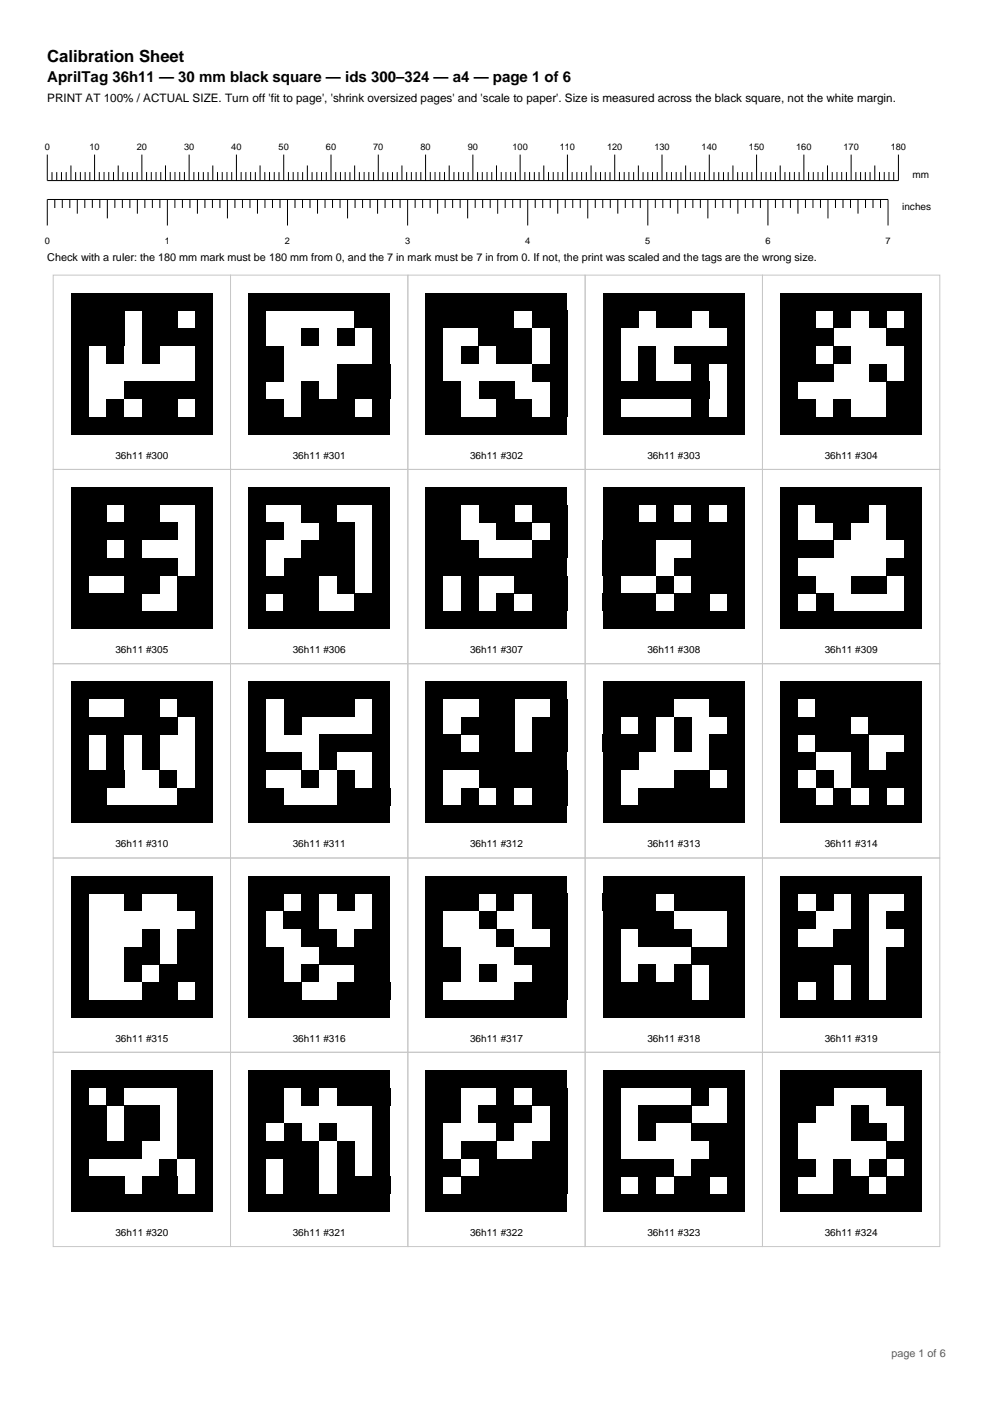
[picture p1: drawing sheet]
<svg xmlns="http://www.w3.org/2000/svg" width="210mm" height="297mm" viewBox="0 0 210 297" stroke-linecap="round" stroke-linejoin="round" font-family="sans-serif">
<defs><g id="words">
<text font-size="3.5" x="10" y="13.2">Calibration Sheet</text>
<text font-size="3.2" x="10" y="17.4">AprilTag 36h11 — 30 mm black square — ids 300–324 — a4 — page 1 of 6</text>
<text font-size="2.5" x="10" y="21.6">PRINT AT 100% / ACTUAL SIZE. Turn off 'fit to page', 'shrink oversized pages' and 'scale to paper'. Size is measured across the black square, not the white margin.</text>
<text font-size="2.3" x="10" y="55.2">Check with a ruler: the 180 mm mark must be 180 mm from 0, and the 7 in mark must be 7 in from 0. If not, the print was scaled and the tags are the wrong size.</text>
<text font-size="2.3" fill="#595959" x="188.5" y="287">page 1 of 6</text>
<g font-size="2.1">
<text x="193" y="37.6">mm</text>
<text x="190.8" y="44.4">inches</text>
<text x="24.4" y="97">36h11 #300</text>
<text x="61.9" y="97">36h11 #301</text>
<text x="99.4" y="97">36h11 #302</text>
<text x="136.9" y="97">36h11 #303</text>
<text x="174.4" y="97">36h11 #304</text>
<text x="24.4" y="138.1">36h11 #305</text>
<text x="61.9" y="138.1">36h11 #306</text>
<text x="99.4" y="138.1">36h11 #307</text>
<text x="136.9" y="138.1">36h11 #308</text>
<text x="174.4" y="138.1">36h11 #309</text>
<text x="24.4" y="179.2">36h11 #310</text>
<text x="61.9" y="179.2">36h11 #311</text>
<text x="99.4" y="179.2">36h11 #312</text>
<text x="136.9" y="179.2">36h11 #313</text>
<text x="174.4" y="179.2">36h11 #314</text>
<text x="24.4" y="220.3">36h11 #315</text>
<text x="61.9" y="220.3">36h11 #316</text>
<text x="99.4" y="220.3">36h11 #317</text>
<text x="136.9" y="220.3">36h11 #318</text>
<text x="174.4" y="220.3">36h11 #319</text>
<text x="24.4" y="261.4">36h11 #320</text>
<text x="61.9" y="261.4">36h11 #321</text>
<text x="99.4" y="261.4">36h11 #322</text>
<text x="136.9" y="261.4">36h11 #323</text>
<text x="174.4" y="261.4">36h11 #324</text>
</g>
<g font-size="1.9">
<text x="9.5" y="31.8">0</text>
<text x="18.9" y="31.8">10</text>
<text x="28.9" y="31.8">20</text>
<text x="38.9" y="31.8">30</text>
<text x="48.9" y="31.8">40</text>
<text x="58.9" y="31.8">50</text>
<text x="68.9" y="31.8">60</text>
<text x="78.9" y="31.8">70</text>
<text x="88.9" y="31.8">80</text>
<text x="98.9" y="31.8">90</text>
<text x="108.4" y="31.8">100</text>
<text x="118.4" y="31.8">110</text>
<text x="128.4" y="31.8">120</text>
<text x="138.4" y="31.8">130</text>
<text x="148.4" y="31.8">140</text>
<text x="158.4" y="31.8">150</text>
<text x="168.4" y="31.8">160</text>
<text x="178.4" y="31.8">170</text>
<text x="188.4" y="31.8">180</text>
<text x="9.5" y="51.6">0</text>
<text x="34.9" y="51.6">1</text>
<text x="60.3" y="51.6">2</text>
<text x="85.7" y="51.6">3</text>
<text x="111.1" y="51.6">4</text>
<text x="136.5" y="51.6">5</text>
<text x="161.9" y="51.6">6</text>
<text x="187.3" y="51.6">7</text>
</g>
</g></defs>
<g fill="none" stroke="#000" stroke-width=".21">
<path d="M10 32.7v5.5h180v-5.5M11 36.4v1.8M12 36.4v1.8M13 36.4v1.8M14 36.4v1.8M15 35v3.2M16 36.4v1.8M17 36.4v1.8M18 36.4v1.8M19 36.4v1.8M20 32.7v5.5M21 36.4v1.8"/>
<path d="M22 36.4v1.8M23 36.4v1.8M24 36.4v1.8M25 35v3.2M26 36.4v1.8M27 36.4v1.8M28 36.4v1.8M29 36.4v1.8M30 32.7v5.5M31 36.4v1.8M32 36.4v1.8M33 36.4v1.8"/>
<path d="M34 36.4v1.8M35 35v3.2M36 36.4v1.8M37 36.4v1.8M38 36.4v1.8M39 36.4v1.8M40 32.7v5.5M41 36.4v1.8M42 36.4v1.8M43 36.4v1.8M44 36.4v1.8M45 35v3.2"/>
<path d="M46 36.4v1.8M47 36.4v1.8M48 36.4v1.8M49 36.4v1.8M50 32.7v5.5M51 36.4v1.8M52 36.4v1.8M53 36.4v1.8M54 36.4v1.8M55 35v3.2M56 36.4v1.8M57 36.4v1.8"/>
<path d="M58 36.4v1.8M59 36.4v1.8M60 32.7v5.5M61 36.4v1.8M62 36.4v1.8M63 36.4v1.8M64 36.4v1.8M65 35v3.2M66 36.4v1.8M67 36.4v1.8M68 36.4v1.8M69 36.4v1.8"/>
<path d="M70 32.7v5.5M71 36.4v1.8M72 36.4v1.8M73 36.4v1.8M74 36.4v1.8M75 35v3.2M76 36.4v1.8M77 36.4v1.8M78 36.4v1.8M79 36.4v1.8M80 32.7v5.5M81 36.4v1.8"/>
<path d="M82 36.4v1.8M83 36.4v1.8M84 36.4v1.8M85 35v3.2M86 36.4v1.8M87 36.4v1.8M88 36.4v1.8M89 36.4v1.8M90 32.7v5.5M91 36.4v1.8M92 36.4v1.8M93 36.4v1.8"/>
<path d="M94 36.4v1.8M95 35v3.2M96 36.4v1.8M97 36.4v1.8M98 36.4v1.8M99 36.4v1.8M100 32.7v5.5M101 36.4v1.8M102 36.4v1.8M103 36.4v1.8M104 36.4v1.8M105 35v3.2"/>
<path d="M106 36.4v1.8M107 36.4v1.8M108 36.4v1.8M109 36.4v1.8M110 32.7v5.5M111 36.4v1.8M112 36.4v1.8M113 36.4v1.8M114 36.4v1.8M115 35v3.2M116 36.4v1.8M117 36.4v1.8"/>
<path d="M118 36.4v1.8M119 36.4v1.8M120 32.7v5.5M121 36.4v1.8M122 36.4v1.8M123 36.4v1.8M124 36.4v1.8M125 35v3.2M126 36.4v1.8M127 36.4v1.8M128 36.4v1.8M129 36.4v1.8"/>
<path d="M130 32.7v5.5M131 36.4v1.8M132 36.4v1.8M133 36.4v1.8M134 36.4v1.8M135 35v3.2M136 36.4v1.8M137 36.4v1.8M138 36.4v1.8M139 36.4v1.8M140 32.7v5.5M141 36.4v1.8"/>
<path d="M142 36.4v1.8M143 36.4v1.8M144 36.4v1.8M145 35v3.2M146 36.4v1.8M147 36.4v1.8M148 36.4v1.8M149 36.4v1.8M150 32.7v5.5M151 36.4v1.8M152 36.4v1.8M153 36.4v1.8"/>
<path d="M154 36.4v1.8M155 35v3.2M156 36.4v1.8M157 36.4v1.8M158 36.4v1.8M159 36.4v1.8M160 32.7v5.5M161 36.4v1.8M162 36.4v1.8M163 36.4v1.8M164 36.4v1.8M165 35v3.2"/>
<path d="M166 36.4v1.8M167 36.4v1.8M168 36.4v1.8M169 36.4v1.8M170 32.7v5.5M171 36.4v1.8M172 36.4v1.8M173 36.4v1.8M174 36.4v1.8M175 35v3.2M176 36.4v1.8M177 36.4v1.8"/>
<path d="M178 36.4v1.8M179 36.4v1.8M180 32.7v5.5M181 36.4v1.8M182 36.4v1.8M183 36.4v1.8M184 36.4v1.8M185 35v3.2M186 36.4v1.8M187 36.4v1.8M188 36.4v1.8M189 36.4v1.8"/>
<path d="M10 47.7v-5.5h177.8v5.5M11.6 42.2v1.8M13.2 42.2v1.8M14.8 42.2v1.8M16.4 42.2v3M17.9 42.2v1.8M19.5 42.2v1.8M21.1 42.2v1.8M22.7 42.2v4M24.3 42.2v1.8M25.9 42.2v1.8M27.5 42.2v1.8"/>
<path d="M29.1 42.2v3M30.6 42.2v1.8M32.2 42.2v1.8M33.8 42.2v1.8M35.4 42.2v5.5M37 42.2v1.8M38.6 42.2v1.8M40.2 42.2v1.8M41.8 42.2v3M43.3 42.2v1.8M44.9 42.2v1.8M46.5 42.2v1.8"/>
<path d="M48.1 42.2v4M49.7 42.2v1.8M51.3 42.2v1.8M52.9 42.2v1.8M54.5 42.2v3M56 42.2v1.8M57.6 42.2v1.8M59.2 42.2v1.8M60.8 42.2v5.5M62.4 42.2v1.8M64 42.2v1.8M65.6 42.2v1.8"/>
<path d="M67.2 42.2v3M68.7 42.2v1.8M70.3 42.2v1.8M71.9 42.2v1.8M73.5 42.2v4M75.1 42.2v1.8M76.7 42.2v1.8M78.3 42.2v1.8M79.9 42.2v3M81.4 42.2v1.8M83 42.2v1.8M84.6 42.2v1.8"/>
<path d="M86.2 42.2v5.5M87.8 42.2v1.8M89.4 42.2v1.8M91 42.2v1.8M92.6 42.2v3M94.1 42.2v1.8M95.7 42.2v1.8M97.3 42.2v1.8M98.9 42.2v4M100.5 42.2v1.8M102.1 42.2v1.8M103.7 42.2v1.8"/>
<path d="M105.3 42.2v3M106.8 42.2v1.8M108.4 42.2v1.8M110 42.2v1.8M111.6 42.2v5.5M113.2 42.2v1.8M114.8 42.2v1.8M116.4 42.2v1.8M118 42.2v3M119.5 42.2v1.8M121.1 42.2v1.8M122.7 42.2v1.8"/>
<path d="M124.3 42.2v4M125.9 42.2v1.8M127.5 42.2v1.8M129.1 42.2v1.8M130.7 42.2v3M132.2 42.2v1.8M133.8 42.2v1.8M135.4 42.2v1.8M137 42.2v5.5M138.6 42.2v1.8M140.2 42.2v1.8M141.8 42.2v1.8"/>
<path d="M143.4 42.2v3M144.9 42.2v1.8M146.5 42.2v1.8M148.1 42.2v1.8M149.7 42.2v4M151.3 42.2v1.8M152.9 42.2v1.8M154.5 42.2v1.8M156.1 42.2v3M157.6 42.2v1.8M159.2 42.2v1.8M160.8 42.2v1.8"/>
<path d="M162.4 42.2v5.5M164 42.2v1.8M165.6 42.2v1.8M167.2 42.2v1.8M168.8 42.2v3M170.3 42.2v1.8M171.9 42.2v1.8M173.5 42.2v1.8M175.1 42.2v4M176.7 42.2v1.8M178.3 42.2v1.8M179.9 42.2v1.8"/>
<path d="M181.5 42.2v3M183 42.2v1.8M184.6 42.2v1.8M186.2 42.2v1.8"/>
</g>
<g fill="none" stroke="#c7c7c7" stroke-width=".21">
<path d="M11.2 58.2h37.5v41.1h-37.5zM48.8 58.2h37.5v41.1h-37.5zM86.3 58.2h37.5v41.1h-37.5zM123.8 58.2h37.4v41.1h-37.4zM161.2 58.2h37.5v41.1h-37.5zM11.2 99.3h37.5v41.1h-37.5zM48.8 99.3h37.5v41.1h-37.5zM86.3 99.3h37.5v41.1h-37.5zM123.8 99.3h37.4v41.1h-37.4zM161.2 99.3h37.5v41.1h-37.5zM11.2 140.4h37.5v41.1h-37.5zM48.8 140.4h37.5v41.1h-37.5z"/>
<path d="M86.3 140.4h37.5v41.1h-37.5zM123.8 140.4h37.4v41.1h-37.4zM161.2 140.4h37.5v41.1h-37.5zM11.2 181.5h37.5v41.1h-37.5zM48.8 181.5h37.5v41.1h-37.5zM86.3 181.5h37.5v41.1h-37.5zM123.8 181.5h37.4v41.1h-37.4zM161.2 181.5h37.5v41.1h-37.5zM11.2 222.6h37.5v41.1h-37.5zM48.8 222.6h37.5v41.1h-37.5zM86.3 222.6h37.5v41.1h-37.5zM123.8 222.6h37.4v41.1h-37.4z"/>
<path d="M161.2 222.6h37.5v41.1h-37.5z"/>
</g>
<g fill="#000">
<path d="M15 62h30v3.7h-30z" fill-rule="evenodd"/>
<path d="M15 65.7h11.3v3.8h-11.3z" fill-rule="evenodd"/>
<path d="M15 69.5h11.3v3.7h-11.3z" fill-rule="evenodd"/>
<path d="M15 73.2h3.8v3.7h-3.8z" fill-rule="evenodd"/>
<path d="M22.5 73.2h3.7v3.7h-3.7z" fill-rule="evenodd"/>
<path d="M30 65.7h7.5v3.8h-7.5z" fill-rule="evenodd"/>
<path d="M30 69.5h15v3.7h-15z" fill-rule="evenodd"/>
<path d="M30 73.2h3.7v3.7h-3.7z" fill-rule="evenodd"/>
<path d="M41.2 65.7h3.8v3.8h-3.8z" fill-rule="evenodd"/>
<path d="M41.2 73.2h3.8v3.7h-3.8z" fill-rule="evenodd"/>
<path d="M52.5 62h30v3.7h-30z" fill-rule="evenodd"/>
<path d="M52.5 65.7h3.7v3.8h-3.7z" fill-rule="evenodd"/>
<path d="M52.5 69.5h3.7v3.7h-3.7z" fill-rule="evenodd"/>
<path d="M52.5 73.2h7.5v3.7h-7.5z" fill-rule="evenodd"/>
<path d="M63.8 69.5h3.7v3.7h-3.7z" fill-rule="evenodd"/>
<path d="M71.3 69.5h3.7v3.7h-3.7z" fill-rule="evenodd"/>
<path d="M75 65.7h7.5v3.8h-7.5z" fill-rule="evenodd"/>
<path d="M78.7 69.5h3.8v3.7h-3.8z" fill-rule="evenodd"/>
<path d="M78.7 73.2h3.8v3.7h-3.8z" fill-rule="evenodd"/>
<path d="M90 62h30v3.7h-30z" fill-rule="evenodd"/>
<path d="M90 65.7h18.7v3.8h-18.7z" fill-rule="evenodd"/>
<path d="M90 69.5h3.7v3.7h-3.7z" fill-rule="evenodd"/>
<path d="M90 73.2h3.7v3.7h-3.7z" fill-rule="evenodd"/>
<path d="M97.5 73.2h3.8v3.7h-3.8z" fill-rule="evenodd"/>
<path d="M101.3 69.5h11.2v3.7h-11.2z" fill-rule="evenodd"/>
<path d="M105 73.2h7.5v3.7h-7.5z" fill-rule="evenodd"/>
<path d="M112.5 65.7h7.5v3.8h-7.5z" fill-rule="evenodd"/>
<path d="M116.3 69.5h3.7v3.7h-3.7z" fill-rule="evenodd"/>
<path d="M116.3 73.2h3.7v3.7h-3.7z" fill-rule="evenodd"/>
<path d="M127.5 62h30v3.7h-30z" fill-rule="evenodd"/>
<path d="M127.5 65.7h7.5v3.8h-7.5z" fill-rule="evenodd"/>
<path d="M127.5 69.5h3.7v3.7h-3.7z" fill-rule="evenodd"/>
<path d="M127.5 73.2h3.7v3.7h-3.7z" fill-rule="evenodd"/>
<path d="M135 73.2h3.8v3.7h-3.8z" fill-rule="evenodd"/>
<path d="M138.8 65.7h7.4v3.8h-7.4z" fill-rule="evenodd"/>
<path d="M142.5 73.2h15v3.7h-15z" fill-rule="evenodd"/>
<path d="M150 65.7h7.5v3.8h-7.5z" fill-rule="evenodd"/>
<path d="M153.8 69.5h3.7v3.7h-3.7z" fill-rule="evenodd"/>
<path d="M165 62h30v3.7h-30z" fill-rule="evenodd"/>
<path d="M165 65.7h7.5v3.8h-7.5z" fill-rule="evenodd"/>
<path d="M165 69.5h11.2v3.7h-11.2z" fill-rule="evenodd"/>
<path d="M165 73.2h7.5v3.7h-7.5z" fill-rule="evenodd"/>
<path d="M176.2 65.7h3.8v3.8h-3.8z" fill-rule="evenodd"/>
<path d="M176.2 73.2h3.8v3.7h-3.8z" fill-rule="evenodd"/>
<path d="M183.7 65.7h3.8v3.8h-3.8z" fill-rule="evenodd"/>
<path d="M187.5 69.5h7.5v3.7h-7.5z" fill-rule="evenodd"/>
<path d="M191.2 65.7h3.8v3.8h-3.8z" fill-rule="evenodd"/>
<path d="M191.2 73.2h3.8v3.7h-3.8z" fill-rule="evenodd"/>
<path d="M15 76.9h3.8v3.8h-3.8z" fill-rule="evenodd"/>
<path d="M15 80.7h3.8v3.8h-3.8z" fill-rule="evenodd"/>
<path d="M15 84.4h3.8v3.8h-3.8z" fill-rule="evenodd"/>
<path d="M15 88.2h30v3.8h-30z" fill-rule="evenodd"/>
<path d="M22.5 84.4h3.7v3.8h-3.7z" fill-rule="evenodd"/>
<path d="M26.2 80.7h18.8v3.8h-18.8z" fill-rule="evenodd"/>
<path d="M30 84.4h7.5v3.8h-7.5z" fill-rule="evenodd"/>
<path d="M41.2 76.9h3.8v3.8h-3.8z" fill-rule="evenodd"/>
<path d="M41.2 84.4h3.8v3.8h-3.8z" fill-rule="evenodd"/>
<path d="M52.5 76.9h7.5v3.8h-7.5z" fill-rule="evenodd"/>
<path d="M52.5 80.7h3.7v3.8h-3.7z" fill-rule="evenodd"/>
<path d="M52.5 84.4h7.5v3.8h-7.5z" fill-rule="evenodd"/>
<path d="M52.5 88.2h30v3.8h-30z" fill-rule="evenodd"/>
<path d="M63.8 80.7h3.7v3.8h-3.7z" fill-rule="evenodd"/>
<path d="M63.8 84.4h11.2v3.8h-11.2z" fill-rule="evenodd"/>
<path d="M71.3 76.9h11.2v3.8h-11.2z" fill-rule="evenodd"/>
<path d="M71.3 80.7h11.2v3.8h-11.2z" fill-rule="evenodd"/>
<path d="M78.7 84.4h3.8v3.8h-3.8z" fill-rule="evenodd"/>
<path d="M90 76.9h3.7v3.8h-3.7z" fill-rule="evenodd"/>
<path d="M90 80.7h7.5v3.8h-7.5z" fill-rule="evenodd"/>
<path d="M90 84.4h7.5v3.8h-7.5z" fill-rule="evenodd"/>
<path d="M90 88.2h30v3.8h-30z" fill-rule="evenodd"/>
<path d="M101.3 80.7h7.5v3.8h-7.5z" fill-rule="evenodd"/>
<path d="M105 84.4h7.5v3.8h-7.5z" fill-rule="evenodd"/>
<path d="M112.5 76.9h7.5v3.8h-7.5z" fill-rule="evenodd"/>
<path d="M116.3 80.7h3.7v3.8h-3.7z" fill-rule="evenodd"/>
<path d="M116.3 84.4h3.7v3.8h-3.7z" fill-rule="evenodd"/>
<path d="M127.5 76.9h3.7v3.8h-3.7z" fill-rule="evenodd"/>
<path d="M127.5 80.7h22.5v3.8h-22.5z" fill-rule="evenodd"/>
<path d="M127.5 84.4h3.7v3.8h-3.7z" fill-rule="evenodd"/>
<path d="M127.5 88.2h30v3.8h-30z" fill-rule="evenodd"/>
<path d="M135 76.9h3.8v3.8h-3.8z" fill-rule="evenodd"/>
<path d="M146.2 76.9h3.8v3.8h-3.8z" fill-rule="evenodd"/>
<path d="M146.2 84.4h3.8v3.8h-3.8z" fill-rule="evenodd"/>
<path d="M153.8 76.9h3.7v3.8h-3.7z" fill-rule="evenodd"/>
<path d="M153.8 80.7h3.7v3.8h-3.7z" fill-rule="evenodd"/>
<path d="M153.8 84.4h3.7v3.8h-3.7z" fill-rule="evenodd"/>
<path d="M165 76.9h11.2v3.8h-11.2z" fill-rule="evenodd"/>
<path d="M165 80.7h3.7v3.8h-3.7z" fill-rule="evenodd"/>
<path d="M165 84.4h7.5v3.8h-7.5z" fill-rule="evenodd"/>
<path d="M165 88.2h30v3.8h-30z" fill-rule="evenodd"/>
<path d="M176.2 84.4h3.8v3.8h-3.8z" fill-rule="evenodd"/>
<path d="M183.7 76.9h3.8v3.8h-3.8z" fill-rule="evenodd"/>
<path d="M187.5 80.7h7.5v3.8h-7.5z" fill-rule="evenodd"/>
<path d="M187.5 84.4h7.5v3.8h-7.5z" fill-rule="evenodd"/>
<path d="M191.2 76.9h3.8v3.8h-3.8z" fill-rule="evenodd"/>
<path d="M15 103h30v3.8h-30z" fill-rule="evenodd"/>
<path d="M15 106.8h7.5v3.7h-7.5z" fill-rule="evenodd"/>
<path d="M15 110.5h22.5v3.8h-22.5z" fill-rule="evenodd"/>
<path d="M15 114.3h7.5v3.8h-7.5z" fill-rule="evenodd"/>
<path d="M26.2 106.8h7.5v3.7h-7.5z" fill-rule="evenodd"/>
<path d="M26.2 114.3h3.8v3.8h-3.8z" fill-rule="evenodd"/>
<path d="M41.2 106.8h3.8v3.7h-3.8z" fill-rule="evenodd"/>
<path d="M41.2 110.5h3.8v3.8h-3.8z" fill-rule="evenodd"/>
<path d="M41.2 114.3h3.8v3.8h-3.8z" fill-rule="evenodd"/>
<path d="M52.5 103h30v3.8h-30z" fill-rule="evenodd"/>
<path d="M52.5 106.8h3.7v3.7h-3.7z" fill-rule="evenodd"/>
<path d="M52.5 110.5h7.5v3.8h-7.5z" fill-rule="evenodd"/>
<path d="M52.5 114.3h3.7v3.8h-3.7z" fill-rule="evenodd"/>
<path d="M63.8 106.8h7.5v3.7h-7.5z" fill-rule="evenodd"/>
<path d="M63.8 114.3h11.2v3.8h-11.2z" fill-rule="evenodd"/>
<path d="M67.5 110.5h7.5v3.8h-7.5z" fill-rule="evenodd"/>
<path d="M78.7 106.8h3.8v3.7h-3.8z" fill-rule="evenodd"/>
<path d="M78.7 110.5h3.8v3.8h-3.8z" fill-rule="evenodd"/>
<path d="M78.7 114.3h3.8v3.8h-3.8z" fill-rule="evenodd"/>
<path d="M90 103h30v3.8h-30z" fill-rule="evenodd"/>
<path d="M90 106.8h7.5v3.7h-7.5z" fill-rule="evenodd"/>
<path d="M90 110.5h7.5v3.8h-7.5z" fill-rule="evenodd"/>
<path d="M90 114.3h11.2v3.8h-11.2z" fill-rule="evenodd"/>
<path d="M101.3 106.8h7.5v3.7h-7.5z" fill-rule="evenodd"/>
<path d="M105 110.5h7.5v3.8h-7.5z" fill-rule="evenodd"/>
<path d="M112.5 106.8h7.5v3.7h-7.5z" fill-rule="evenodd"/>
<path d="M112.5 114.3h7.5v3.8h-7.5z" fill-rule="evenodd"/>
<path d="M116.3 110.5h3.7v3.8h-3.7z" fill-rule="evenodd"/>
<path d="M127.5 103h30v3.8h-30z" fill-rule="evenodd"/>
<path d="M127.5 106.8h7.5v3.7h-7.5z" fill-rule="evenodd"/>
<path d="M127.5 110.5h30v3.8h-30z" fill-rule="evenodd"/>
<path d="M127.5 114.3h11.2v3.8h-11.2z" fill-rule="evenodd"/>
<path d="M138.8 106.8h3.7v3.7h-3.7z" fill-rule="evenodd"/>
<path d="M146.2 106.8h3.8v3.7h-3.8z" fill-rule="evenodd"/>
<path d="M146.2 114.3h11.3v3.8h-11.3z" fill-rule="evenodd"/>
<path d="M153.8 106.8h3.7v3.7h-3.7z" fill-rule="evenodd"/>
<path d="M165 103h30v3.8h-30z" fill-rule="evenodd"/>
<path d="M165 106.8h3.7v3.7h-3.7z" fill-rule="evenodd"/>
<path d="M165 110.5h3.7v3.8h-3.7z" fill-rule="evenodd"/>
<path d="M165 114.3h11.2v3.8h-11.2z" fill-rule="evenodd"/>
<path d="M172.5 106.8h11.3v3.7h-11.3z" fill-rule="evenodd"/>
<path d="M176.2 110.5h3.8v3.8h-3.8z" fill-rule="evenodd"/>
<path d="M187.5 106.8h7.5v3.7h-7.5z" fill-rule="evenodd"/>
<path d="M187.5 110.5h7.5v3.8h-7.5z" fill-rule="evenodd"/>
<path d="M191.2 114.3h3.8v3.8h-3.8z" fill-rule="evenodd"/>
<path d="M15 118.1h22.5v3.7h-22.5z" fill-rule="evenodd"/>
<path d="M15 121.8h3.8v3.8h-3.8z" fill-rule="evenodd"/>
<path d="M15 125.6h15v3.7h-15z" fill-rule="evenodd"/>
<path d="M15 129.3h30v3.7h-30z" fill-rule="evenodd"/>
<path d="M26.2 121.8h7.5v3.8h-7.5z" fill-rule="evenodd"/>
<path d="M37.5 121.8h7.5v3.8h-7.5z" fill-rule="evenodd"/>
<path d="M37.5 125.6h7.5v3.7h-7.5z" fill-rule="evenodd"/>
<path d="M41.2 118.1h3.8v3.7h-3.8z" fill-rule="evenodd"/>
<path d="M52.5 118.1h3.7v3.7h-3.7z" fill-rule="evenodd"/>
<path d="M52.5 121.8h15v3.8h-15z" fill-rule="evenodd"/>
<path d="M52.5 125.6h3.7v3.7h-3.7z" fill-rule="evenodd"/>
<path d="M52.5 129.3h30v3.7h-30z" fill-rule="evenodd"/>
<path d="M60 118.1h15v3.7h-15z" fill-rule="evenodd"/>
<path d="M60 125.6h7.5v3.7h-7.5z" fill-rule="evenodd"/>
<path d="M71.3 121.8h3.7v3.8h-3.7z" fill-rule="evenodd"/>
<path d="M75 125.6h7.5v3.7h-7.5z" fill-rule="evenodd"/>
<path d="M78.7 118.1h3.8v3.7h-3.8z" fill-rule="evenodd"/>
<path d="M78.7 121.8h3.8v3.8h-3.8z" fill-rule="evenodd"/>
<path d="M90 118.1h30v3.7h-30z" fill-rule="evenodd"/>
<path d="M90 121.8h3.7v3.8h-3.7z" fill-rule="evenodd"/>
<path d="M90 125.6h3.7v3.7h-3.7z" fill-rule="evenodd"/>
<path d="M90 129.3h30v3.7h-30z" fill-rule="evenodd"/>
<path d="M97.5 121.8h3.8v3.8h-3.8z" fill-rule="evenodd"/>
<path d="M97.5 125.6h3.8v3.7h-3.8z" fill-rule="evenodd"/>
<path d="M105 125.6h3.7v3.7h-3.7z" fill-rule="evenodd"/>
<path d="M108.7 121.8h11.3v3.8h-11.3z" fill-rule="evenodd"/>
<path d="M112.5 125.6h7.5v3.7h-7.5z" fill-rule="evenodd"/>
<path d="M127.5 118.1h11.2v3.7h-11.2z" fill-rule="evenodd"/>
<path d="M127.5 121.8h3.7v3.8h-3.7z" fill-rule="evenodd"/>
<path d="M127.5 125.6h11.2v3.7h-11.2z" fill-rule="evenodd"/>
<path d="M127.5 129.3h30v3.7h-30z" fill-rule="evenodd"/>
<path d="M138.8 121.8h3.7v3.8h-3.7z" fill-rule="evenodd"/>
<path d="M142.5 118.1h15v3.7h-15z" fill-rule="evenodd"/>
<path d="M142.5 125.6h7.5v3.7h-7.5z" fill-rule="evenodd"/>
<path d="M146.2 121.8h11.3v3.8h-11.3z" fill-rule="evenodd"/>
<path d="M153.8 125.6h3.7v3.7h-3.7z" fill-rule="evenodd"/>
<path d="M165 118.1h3.7v3.7h-3.7z" fill-rule="evenodd"/>
<path d="M165 121.8h7.5v3.8h-7.5z" fill-rule="evenodd"/>
<path d="M165 125.6h3.7v3.7h-3.7z" fill-rule="evenodd"/>
<path d="M165 129.3h30v3.7h-30z" fill-rule="evenodd"/>
<path d="M172.5 125.6h3.8v3.7h-3.8z" fill-rule="evenodd"/>
<path d="M180 121.8h7.5v3.8h-7.5z" fill-rule="evenodd"/>
<path d="M187.5 118.1h7.5v3.7h-7.5z" fill-rule="evenodd"/>
<path d="M191.2 121.8h3.8v3.8h-3.8z" fill-rule="evenodd"/>
<path d="M191.2 125.6h3.8v3.7h-3.8z" fill-rule="evenodd"/>
<path d="M15 144.1h30v3.8h-30z" fill-rule="evenodd"/>
<path d="M15 147.9h3.8v3.8h-3.8z" fill-rule="evenodd"/>
<path d="M15 151.7h22.5v3.7h-22.5z" fill-rule="evenodd"/>
<path d="M15 155.4h3.8v3.8h-3.8z" fill-rule="evenodd"/>
<path d="M22.5 155.4h3.7v3.8h-3.7z" fill-rule="evenodd"/>
<path d="M26.2 147.9h7.5v3.8h-7.5z" fill-rule="evenodd"/>
<path d="M30 155.4h3.7v3.8h-3.7z" fill-rule="evenodd"/>
<path d="M37.5 147.9h7.5v3.8h-7.5z" fill-rule="evenodd"/>
<path d="M41.2 151.7h3.8v3.7h-3.8z" fill-rule="evenodd"/>
<path d="M41.2 155.4h3.8v3.8h-3.8z" fill-rule="evenodd"/>
<path d="M52.5 144.1h30v3.8h-30z" fill-rule="evenodd"/>
<path d="M52.5 147.9h3.7v3.8h-3.7z" fill-rule="evenodd"/>
<path d="M52.5 151.7h3.7v3.7h-3.7z" fill-rule="evenodd"/>
<path d="M52.5 155.4h3.7v3.8h-3.7z" fill-rule="evenodd"/>
<path d="M60 147.9h15v3.8h-15z" fill-rule="evenodd"/>
<path d="M60 151.7h3.7v3.7h-3.7z" fill-rule="evenodd"/>
<path d="M67.5 155.4h15v3.8h-15z" fill-rule="evenodd"/>
<path d="M78.7 147.9h3.8v3.8h-3.8z" fill-rule="evenodd"/>
<path d="M78.7 151.7h3.8v3.7h-3.8z" fill-rule="evenodd"/>
<path d="M90 144.1h30v3.8h-30z" fill-rule="evenodd"/>
<path d="M90 147.9h3.7v3.8h-3.7z" fill-rule="evenodd"/>
<path d="M90 151.7h3.7v3.7h-3.7z" fill-rule="evenodd"/>
<path d="M90 155.4h7.5v3.8h-7.5z" fill-rule="evenodd"/>
<path d="M97.5 151.7h11.3v3.7h-11.3z" fill-rule="evenodd"/>
<path d="M101.3 147.9h7.5v3.8h-7.5z" fill-rule="evenodd"/>
<path d="M101.3 155.4h7.5v3.8h-7.5z" fill-rule="evenodd"/>
<path d="M112.5 151.7h7.5v3.7h-7.5z" fill-rule="evenodd"/>
<path d="M112.5 155.4h7.5v3.8h-7.5z" fill-rule="evenodd"/>
<path d="M116.3 147.9h3.7v3.8h-3.7z" fill-rule="evenodd"/>
<path d="M127.5 144.1h30v3.8h-30z" fill-rule="evenodd"/>
<path d="M127.5 147.9h15v3.8h-15z" fill-rule="evenodd"/>
<path d="M127.5 151.7h3.7v3.7h-3.7z" fill-rule="evenodd"/>
<path d="M127.5 155.4h11.2v3.8h-11.2z" fill-rule="evenodd"/>
<path d="M135 151.7h3.8v3.7h-3.8z" fill-rule="evenodd"/>
<path d="M142.5 151.7h3.7v3.7h-3.7z" fill-rule="evenodd"/>
<path d="M142.5 155.4h3.7v3.8h-3.7z" fill-rule="evenodd"/>
<path d="M150 147.9h7.5v3.8h-7.5z" fill-rule="evenodd"/>
<path d="M150 155.4h7.5v3.8h-7.5z" fill-rule="evenodd"/>
<path d="M153.8 151.7h3.7v3.7h-3.7z" fill-rule="evenodd"/>
<path d="M165 144.1h30v3.8h-30z" fill-rule="evenodd"/>
<path d="M165 147.9h3.7v3.8h-3.7z" fill-rule="evenodd"/>
<path d="M165 151.7h15v3.7h-15z" fill-rule="evenodd"/>
<path d="M165 155.4h3.7v3.8h-3.7z" fill-rule="evenodd"/>
<path d="M172.5 147.9h22.5v3.8h-22.5z" fill-rule="evenodd"/>
<path d="M172.5 155.4h11.3v3.8h-11.3z" fill-rule="evenodd"/>
<path d="M183.7 151.7h11.3v3.7h-11.3z" fill-rule="evenodd"/>
<path d="M191.2 155.4h3.8v3.8h-3.8z" fill-rule="evenodd"/>
<path d="M15 159.1h3.8v3.8h-3.8z" fill-rule="evenodd"/>
<path d="M15 162.9h11.3v3.7h-11.3z" fill-rule="evenodd"/>
<path d="M15 166.7h7.5v3.7h-7.5z" fill-rule="evenodd"/>
<path d="M15 170.4h30v3.8h-30z" fill-rule="evenodd"/>
<path d="M22.5 159.1h3.7v3.8h-3.7z" fill-rule="evenodd"/>
<path d="M30 159.1h3.7v3.8h-3.7z" fill-rule="evenodd"/>
<path d="M33.7 162.9h3.8v3.7h-3.8z" fill-rule="evenodd"/>
<path d="M37.5 166.7h7.5v3.7h-7.5z" fill-rule="evenodd"/>
<path d="M41.2 159.1h3.8v3.8h-3.8z" fill-rule="evenodd"/>
<path d="M41.2 162.9h3.8v3.7h-3.8z" fill-rule="evenodd"/>
<path d="M52.5 159.1h11.2v3.8h-11.2z" fill-rule="evenodd"/>
<path d="M52.5 162.9h3.7v3.7h-3.7z" fill-rule="evenodd"/>
<path d="M52.5 166.7h7.5v3.7h-7.5z" fill-rule="evenodd"/>
<path d="M52.5 170.4h30v3.8h-30z" fill-rule="evenodd"/>
<path d="M63.8 162.9h3.7v3.7h-3.7z" fill-rule="evenodd"/>
<path d="M67.5 159.1h3.8v3.8h-3.8z" fill-rule="evenodd"/>
<path d="M71.3 162.9h3.7v3.7h-3.7z" fill-rule="evenodd"/>
<path d="M71.3 166.7h11.2v3.7h-11.2z" fill-rule="evenodd"/>
<path d="M78.7 159.1h3.8v3.8h-3.8z" fill-rule="evenodd"/>
<path d="M78.7 162.9h3.8v3.7h-3.8z" fill-rule="evenodd"/>
<path d="M90 159.1h30v3.8h-30z" fill-rule="evenodd"/>
<path d="M90 162.9h3.7v3.7h-3.7z" fill-rule="evenodd"/>
<path d="M90 166.7h3.7v3.7h-3.7z" fill-rule="evenodd"/>
<path d="M90 170.4h30v3.8h-30z" fill-rule="evenodd"/>
<path d="M97.5 166.7h3.8v3.7h-3.8z" fill-rule="evenodd"/>
<path d="M101.3 162.9h18.7v3.7h-18.7z" fill-rule="evenodd"/>
<path d="M105 166.7h3.7v3.7h-3.7z" fill-rule="evenodd"/>
<path d="M112.5 166.7h7.5v3.7h-7.5z" fill-rule="evenodd"/>
<path d="M127.5 159.1h7.5v3.8h-7.5z" fill-rule="evenodd"/>
<path d="M127.5 162.9h3.7v3.7h-3.7z" fill-rule="evenodd"/>
<path d="M127.5 166.7h3.7v3.7h-3.7z" fill-rule="evenodd"/>
<path d="M127.5 170.4h30v3.8h-30z" fill-rule="evenodd"/>
<path d="M135 166.7h22.5v3.7h-22.5z" fill-rule="evenodd"/>
<path d="M142.5 162.9h7.5v3.7h-7.5z" fill-rule="evenodd"/>
<path d="M150 159.1h7.5v3.8h-7.5z" fill-rule="evenodd"/>
<path d="M153.8 162.9h3.7v3.7h-3.7z" fill-rule="evenodd"/>
<path d="M165 159.1h7.5v3.8h-7.5z" fill-rule="evenodd"/>
<path d="M165 162.9h3.7v3.7h-3.7z" fill-rule="evenodd"/>
<path d="M165 166.7h7.5v3.7h-7.5z" fill-rule="evenodd"/>
<path d="M165 170.4h30v3.8h-30z" fill-rule="evenodd"/>
<path d="M172.5 162.9h3.8v3.7h-3.8z" fill-rule="evenodd"/>
<path d="M176.2 166.7h3.8v3.7h-3.8z" fill-rule="evenodd"/>
<path d="M180 159.1h3.8v3.8h-3.8z" fill-rule="evenodd"/>
<path d="M180 162.9h15v3.7h-15z" fill-rule="evenodd"/>
<path d="M183.7 166.7h3.8v3.7h-3.8z" fill-rule="evenodd"/>
<path d="M187.5 159.1h7.5v3.8h-7.5z" fill-rule="evenodd"/>
<path d="M191.2 166.7h3.8v3.7h-3.8z" fill-rule="evenodd"/>
<path d="M15 185.3h30v3.7h-30z" fill-rule="evenodd"/>
<path d="M15 189h3.8v3.8h-3.8z" fill-rule="evenodd"/>
<path d="M15 192.8h3.8v3.7h-3.8z" fill-rule="evenodd"/>
<path d="M26.2 189h3.8v3.8h-3.8z" fill-rule="evenodd"/>
<path d="M37.5 189h7.5v3.8h-7.5z" fill-rule="evenodd"/>
<path d="M41.2 192.8h3.8v3.7h-3.8z" fill-rule="evenodd"/>
<path d="M52.5 185.3h30v3.7h-30z" fill-rule="evenodd"/>
<path d="M52.5 189h7.5v3.8h-7.5z" fill-rule="evenodd"/>
<path d="M52.5 192.8h3.7v3.7h-3.7z" fill-rule="evenodd"/>
<path d="M60 192.8h7.5v3.7h-7.5z" fill-rule="evenodd"/>
<path d="M63.8 189h3.7v3.8h-3.7z" fill-rule="evenodd"/>
<path d="M71.3 189h3.7v3.8h-3.7z" fill-rule="evenodd"/>
<path d="M78.7 189h3.8v3.8h-3.8z" fill-rule="evenodd"/>
<path d="M78.7 192.8h3.8v3.7h-3.8z" fill-rule="evenodd"/>
<path d="M90 185.3h30v3.7h-30z" fill-rule="evenodd"/>
<path d="M90 189h11.2v3.8h-11.2z" fill-rule="evenodd"/>
<path d="M90 192.8h3.7v3.7h-3.7z" fill-rule="evenodd"/>
<path d="M101.3 192.8h3.7v3.7h-3.7z" fill-rule="evenodd"/>
<path d="M105 189h3.7v3.8h-3.7z" fill-rule="evenodd"/>
<path d="M112.5 189h7.5v3.8h-7.5z" fill-rule="evenodd"/>
<path d="M112.5 192.8h7.5v3.7h-7.5z" fill-rule="evenodd"/>
<path d="M127.5 185.3h30v3.7h-30z" fill-rule="evenodd"/>
<path d="M127.5 189h11.2v3.8h-11.2z" fill-rule="evenodd"/>
<path d="M127.5 192.8h15v3.7h-15z" fill-rule="evenodd"/>
<path d="M142.5 189h15v3.8h-15z" fill-rule="evenodd"/>
<path d="M153.8 192.8h3.7v3.7h-3.7z" fill-rule="evenodd"/>
<path d="M165 185.3h30v3.7h-30z" fill-rule="evenodd"/>
<path d="M165 189h3.7v3.8h-3.7z" fill-rule="evenodd"/>
<path d="M165 192.8h7.5v3.7h-7.5z" fill-rule="evenodd"/>
<path d="M172.5 189h3.8v3.8h-3.8z" fill-rule="evenodd"/>
<path d="M180 189h3.8v3.8h-3.8z" fill-rule="evenodd"/>
<path d="M180 192.8h3.8v3.7h-3.8z" fill-rule="evenodd"/>
<path d="M187.5 192.8h7.5v3.7h-7.5z" fill-rule="evenodd"/>
<path d="M191.2 189h3.8v3.8h-3.8z" fill-rule="evenodd"/>
<path d="M15 196.5h3.8v3.7h-3.8z" fill-rule="evenodd"/>
<path d="M15 200.3h3.8v3.7h-3.8z" fill-rule="evenodd"/>
<path d="M15 204h3.8v3.8h-3.8z" fill-rule="evenodd"/>
<path d="M15 207.8h3.8v3.7h-3.8z" fill-rule="evenodd"/>
<path d="M15 211.5h30v3.7h-30z" fill-rule="evenodd"/>
<path d="M26.2 200.3h7.5v3.7h-7.5z" fill-rule="evenodd"/>
<path d="M26.2 204h3.8v3.8h-3.8z" fill-rule="evenodd"/>
<path d="M30 196.5h3.7v3.7h-3.7z" fill-rule="evenodd"/>
<path d="M30 207.8h7.5v3.7h-7.5z" fill-rule="evenodd"/>
<path d="M33.7 204h11.3v3.8h-11.3z" fill-rule="evenodd"/>
<path d="M37.5 196.5h7.5v3.7h-7.5z" fill-rule="evenodd"/>
<path d="M37.5 200.3h7.5v3.7h-7.5z" fill-rule="evenodd"/>
<path d="M41.2 207.8h3.8v3.7h-3.8z" fill-rule="evenodd"/>
<path d="M52.5 196.5h3.7v3.7h-3.7z" fill-rule="evenodd"/>
<path d="M52.5 200.3h7.5v3.7h-7.5z" fill-rule="evenodd"/>
<path d="M52.5 204h7.5v3.8h-7.5z" fill-rule="evenodd"/>
<path d="M52.5 207.8h11.2v3.7h-11.2z" fill-rule="evenodd"/>
<path d="M52.5 211.5h30v3.7h-30z" fill-rule="evenodd"/>
<path d="M63.8 196.5h7.5v3.7h-7.5z" fill-rule="evenodd"/>
<path d="M63.8 204h3.7v3.8h-3.7z" fill-rule="evenodd"/>
<path d="M67.5 200.3h15v3.7h-15z" fill-rule="evenodd"/>
<path d="M71.3 207.8h11.2v3.7h-11.2z" fill-rule="evenodd"/>
<path d="M75 196.5h7.5v3.7h-7.5z" fill-rule="evenodd"/>
<path d="M75 204h7.5v3.8h-7.5z" fill-rule="evenodd"/>
<path d="M90 196.5h3.7v3.7h-3.7z" fill-rule="evenodd"/>
<path d="M90 200.3h7.5v3.7h-7.5z" fill-rule="evenodd"/>
<path d="M90 204h7.5v3.8h-7.5z" fill-rule="evenodd"/>
<path d="M90 207.8h3.7v3.7h-3.7z" fill-rule="evenodd"/>
<path d="M90 211.5h30v3.7h-30z" fill-rule="evenodd"/>
<path d="M101.3 204h3.7v3.8h-3.7z" fill-rule="evenodd"/>
<path d="M105 196.5h3.7v3.7h-3.7z" fill-rule="evenodd"/>
<path d="M108.7 200.3h11.3v3.7h-11.3z" fill-rule="evenodd"/>
<path d="M108.7 207.8h11.3v3.7h-11.3z" fill-rule="evenodd"/>
<path d="M112.5 204h7.5v3.8h-7.5z" fill-rule="evenodd"/>
<path d="M116.3 196.5h3.7v3.7h-3.7z" fill-rule="evenodd"/>
<path d="M127.5 196.5h3.7v3.7h-3.7z" fill-rule="evenodd"/>
<path d="M127.5 200.3h3.7v3.7h-3.7z" fill-rule="evenodd"/>
<path d="M127.5 204h3.7v3.8h-3.7z" fill-rule="evenodd"/>
<path d="M127.5 207.8h18.7v3.7h-18.7z" fill-rule="evenodd"/>
<path d="M127.5 211.5h30v3.7h-30z" fill-rule="evenodd"/>
<path d="M135 196.5h11.3v3.7h-11.3z" fill-rule="evenodd"/>
<path d="M135 204h3.8v3.8h-3.8z" fill-rule="evenodd"/>
<path d="M142.5 204h3.7v3.8h-3.7z" fill-rule="evenodd"/>
<path d="M146.2 200.3h11.3v3.7h-11.3z" fill-rule="evenodd"/>
<path d="M150 204h7.5v3.8h-7.5z" fill-rule="evenodd"/>
<path d="M150 207.8h7.5v3.7h-7.5z" fill-rule="evenodd"/>
<path d="M153.8 196.5h3.7v3.7h-3.7z" fill-rule="evenodd"/>
<path d="M165 196.5h3.7v3.7h-3.7z" fill-rule="evenodd"/>
<path d="M165 200.3h18.7v3.7h-18.7z" fill-rule="evenodd"/>
<path d="M165 204h11.2v3.8h-11.2z" fill-rule="evenodd"/>
<path d="M165 207.8h3.7v3.7h-3.7z" fill-rule="evenodd"/>
<path d="M165 211.5h30v3.7h-30z" fill-rule="evenodd"/>
<path d="M172.5 207.8h3.8v3.7h-3.8z" fill-rule="evenodd"/>
<path d="M176.2 196.5h7.6v3.7h-7.6z" fill-rule="evenodd"/>
<path d="M180 204h3.8v3.8h-3.8z" fill-rule="evenodd"/>
<path d="M180 207.8h3.8v3.7h-3.8z" fill-rule="evenodd"/>
<path d="M187.5 200.3h7.5v3.7h-7.5z" fill-rule="evenodd"/>
<path d="M187.5 204h7.5v3.8h-7.5z" fill-rule="evenodd"/>
<path d="M187.5 207.8h7.5v3.7h-7.5z" fill-rule="evenodd"/>
<path d="M191.2 196.5h3.8v3.7h-3.8z" fill-rule="evenodd"/>
<path d="M15 226.4h30v3.7h-30z" fill-rule="evenodd"/>
<path d="M15 230.1h3.8v3.7h-3.8z" fill-rule="evenodd"/>
<path d="M15 233.8h7.5v3.8h-7.5z" fill-rule="evenodd"/>
<path d="M22.5 230.1h3.7v3.7h-3.7z" fill-rule="evenodd"/>
<path d="M26.2 233.8h7.5v3.8h-7.5z" fill-rule="evenodd"/>
<path d="M37.5 230.1h7.5v3.7h-7.5z" fill-rule="evenodd"/>
<path d="M37.5 233.8h7.5v3.8h-7.5z" fill-rule="evenodd"/>
<path d="M52.5 226.4h30v3.7h-30z" fill-rule="evenodd"/>
<path d="M52.5 230.1h7.5v3.7h-7.5z" fill-rule="evenodd"/>
<path d="M52.5 233.8h7.5v3.8h-7.5z" fill-rule="evenodd"/>
<path d="M63.8 230.1h3.7v3.7h-3.7z" fill-rule="evenodd"/>
<path d="M71.3 230.1h11.2v3.7h-11.2z" fill-rule="evenodd"/>
<path d="M78.7 233.8h3.8v3.8h-3.8z" fill-rule="evenodd"/>
<path d="M90 226.4h30v3.7h-30z" fill-rule="evenodd"/>
<path d="M90 230.1h7.5v3.7h-7.5z" fill-rule="evenodd"/>
<path d="M90 233.8h7.5v3.8h-7.5z" fill-rule="evenodd"/>
<path d="M101.3 233.8h11.2v3.8h-11.2z" fill-rule="evenodd"/>
<path d="M105 230.1h3.7v3.7h-3.7z" fill-rule="evenodd"/>
<path d="M112.5 230.1h7.5v3.7h-7.5z" fill-rule="evenodd"/>
<path d="M116.3 233.8h3.7v3.8h-3.7z" fill-rule="evenodd"/>
<path d="M127.5 226.4h30v3.7h-30z" fill-rule="evenodd"/>
<path d="M127.5 230.1h3.7v3.7h-3.7z" fill-rule="evenodd"/>
<path d="M127.5 233.8h3.7v3.8h-3.7z" fill-rule="evenodd"/>
<path d="M135 233.8h11.3v3.8h-11.3z" fill-rule="evenodd"/>
<path d="M146.2 230.1h3.8v3.7h-3.8z" fill-rule="evenodd"/>
<path d="M153.8 230.1h3.7v3.7h-3.7z" fill-rule="evenodd"/>
<path d="M153.8 233.8h3.7v3.8h-3.7z" fill-rule="evenodd"/>
<path d="M165 226.4h30v3.7h-30z" fill-rule="evenodd"/>
<path d="M165 230.1h11.2v3.7h-11.2z" fill-rule="evenodd"/>
<path d="M165 233.8h7.5v3.8h-7.5z" fill-rule="evenodd"/>
<path d="M180 233.8h3.8v3.8h-3.8z" fill-rule="evenodd"/>
<path d="M187.5 230.1h7.5v3.7h-7.5z" fill-rule="evenodd"/>
<path d="M191.2 233.8h3.8v3.8h-3.8z" fill-rule="evenodd"/>
<path d="M15 237.6h7.5v3.8h-7.5z" fill-rule="evenodd"/>
<path d="M15 241.4h15v3.7h-15z" fill-rule="evenodd"/>
<path d="M15 245.1h3.8v3.7h-3.8z" fill-rule="evenodd"/>
<path d="M15 248.8h11.3v3.8h-11.3z" fill-rule="evenodd"/>
<path d="M15 252.6h30v3.8h-30z" fill-rule="evenodd"/>
<path d="M26.2 237.6h7.5v3.8h-7.5z" fill-rule="evenodd"/>
<path d="M30 248.8h7.5v3.8h-7.5z" fill-rule="evenodd"/>
<path d="M33.7 245.1h3.8v3.7h-3.8z" fill-rule="evenodd"/>
<path d="M37.5 237.6h7.5v3.8h-7.5z" fill-rule="evenodd"/>
<path d="M37.5 241.4h7.5v3.7h-7.5z" fill-rule="evenodd"/>
<path d="M41.2 245.1h3.8v3.7h-3.8z" fill-rule="evenodd"/>
<path d="M41.2 248.8h3.8v3.8h-3.8z" fill-rule="evenodd"/>
<path d="M52.5 237.6h3.7v3.8h-3.7z" fill-rule="evenodd"/>
<path d="M52.5 241.4h15v3.7h-15z" fill-rule="evenodd"/>
<path d="M52.5 245.1h3.7v3.7h-3.7z" fill-rule="evenodd"/>
<path d="M52.5 248.8h3.7v3.8h-3.7z" fill-rule="evenodd"/>
<path d="M52.5 252.6h30v3.8h-30z" fill-rule="evenodd"/>
<path d="M60 237.6h3.7v3.8h-3.7z" fill-rule="evenodd"/>
<path d="M60 245.1h7.5v3.7h-7.5z" fill-rule="evenodd"/>
<path d="M60 248.8h7.5v3.8h-7.5z" fill-rule="evenodd"/>
<path d="M67.5 237.6h3.8v3.8h-3.8z" fill-rule="evenodd"/>
<path d="M71.3 241.4h3.7v3.7h-3.7z" fill-rule="evenodd"/>
<path d="M71.3 245.1h3.7v3.7h-3.7z" fill-rule="evenodd"/>
<path d="M71.3 248.8h11.2v3.8h-11.2z" fill-rule="evenodd"/>
<path d="M78.7 237.6h3.8v3.8h-3.8z" fill-rule="evenodd"/>
<path d="M78.7 241.4h3.8v3.7h-3.8z" fill-rule="evenodd"/>
<path d="M78.7 245.1h3.8v3.7h-3.8z" fill-rule="evenodd"/>
<path d="M90 237.6h3.7v3.8h-3.7z" fill-rule="evenodd"/>
<path d="M90 241.4h3.7v3.7h-3.7z" fill-rule="evenodd"/>
<path d="M90 245.1h7.5v3.7h-7.5z" fill-rule="evenodd"/>
<path d="M90 248.8h3.7v3.8h-3.7z" fill-rule="evenodd"/>
<path d="M90 252.6h30v3.8h-30z" fill-rule="evenodd"/>
<path d="M97.5 241.4h7.5v3.7h-7.5z" fill-rule="evenodd"/>
<path d="M97.5 248.8h22.5v3.8h-22.5z" fill-rule="evenodd"/>
<path d="M101.3 245.1h18.7v3.7h-18.7z" fill-rule="evenodd"/>
<path d="M105 237.6h3.7v3.8h-3.7z" fill-rule="evenodd"/>
<path d="M112.5 241.4h7.5v3.7h-7.5z" fill-rule="evenodd"/>
<path d="M116.3 237.6h3.7v3.8h-3.7z" fill-rule="evenodd"/>
<path d="M127.5 237.6h3.7v3.8h-3.7z" fill-rule="evenodd"/>
<path d="M127.5 241.4h3.7v3.7h-3.7z" fill-rule="evenodd"/>
<path d="M127.5 245.1h15v3.7h-15z" fill-rule="evenodd"/>
<path d="M127.5 248.8h3.7v3.8h-3.7z" fill-rule="evenodd"/>
<path d="M127.5 252.6h30v3.8h-30z" fill-rule="evenodd"/>
<path d="M135 237.6h3.8v3.8h-3.8z" fill-rule="evenodd"/>
<path d="M135 248.8h3.8v3.8h-3.8z" fill-rule="evenodd"/>
<path d="M142.5 248.8h7.5v3.8h-7.5z" fill-rule="evenodd"/>
<path d="M146.2 237.6h11.3v3.8h-11.3z" fill-rule="evenodd"/>
<path d="M146.2 245.1h11.3v3.7h-11.3z" fill-rule="evenodd"/>
<path d="M150 241.4h7.5v3.7h-7.5z" fill-rule="evenodd"/>
<path d="M153.8 248.8h3.7v3.8h-3.7z" fill-rule="evenodd"/>
<path d="M165 237.6h3.7v3.8h-3.7z" fill-rule="evenodd"/>
<path d="M165 241.4h3.7v3.7h-3.7z" fill-rule="evenodd"/>
<path d="M165 245.1h7.5v3.7h-7.5z" fill-rule="evenodd"/>
<path d="M165 248.8h3.7v3.8h-3.7z" fill-rule="evenodd"/>
<path d="M165 252.6h30v3.8h-30z" fill-rule="evenodd"/>
<path d="M176.2 245.1h3.8v3.7h-3.8z" fill-rule="evenodd"/>
<path d="M176.2 248.8h7.6v3.8h-7.6z" fill-rule="evenodd"/>
<path d="M180 237.6h7.5v3.8h-7.5z" fill-rule="evenodd"/>
<path d="M183.7 245.1h3.8v3.7h-3.8z" fill-rule="evenodd"/>
<path d="M187.5 241.4h7.5v3.7h-7.5z" fill-rule="evenodd"/>
<path d="M187.5 248.8h7.5v3.8h-7.5z" fill-rule="evenodd"/>
<path d="M191.2 237.6h3.8v3.8h-3.8z" fill-rule="evenodd"/>
<path d="M191.2 245.1h3.8v3.7h-3.8z" fill-rule="evenodd"/>
</g>
<use href="#words"/>
</svg>
